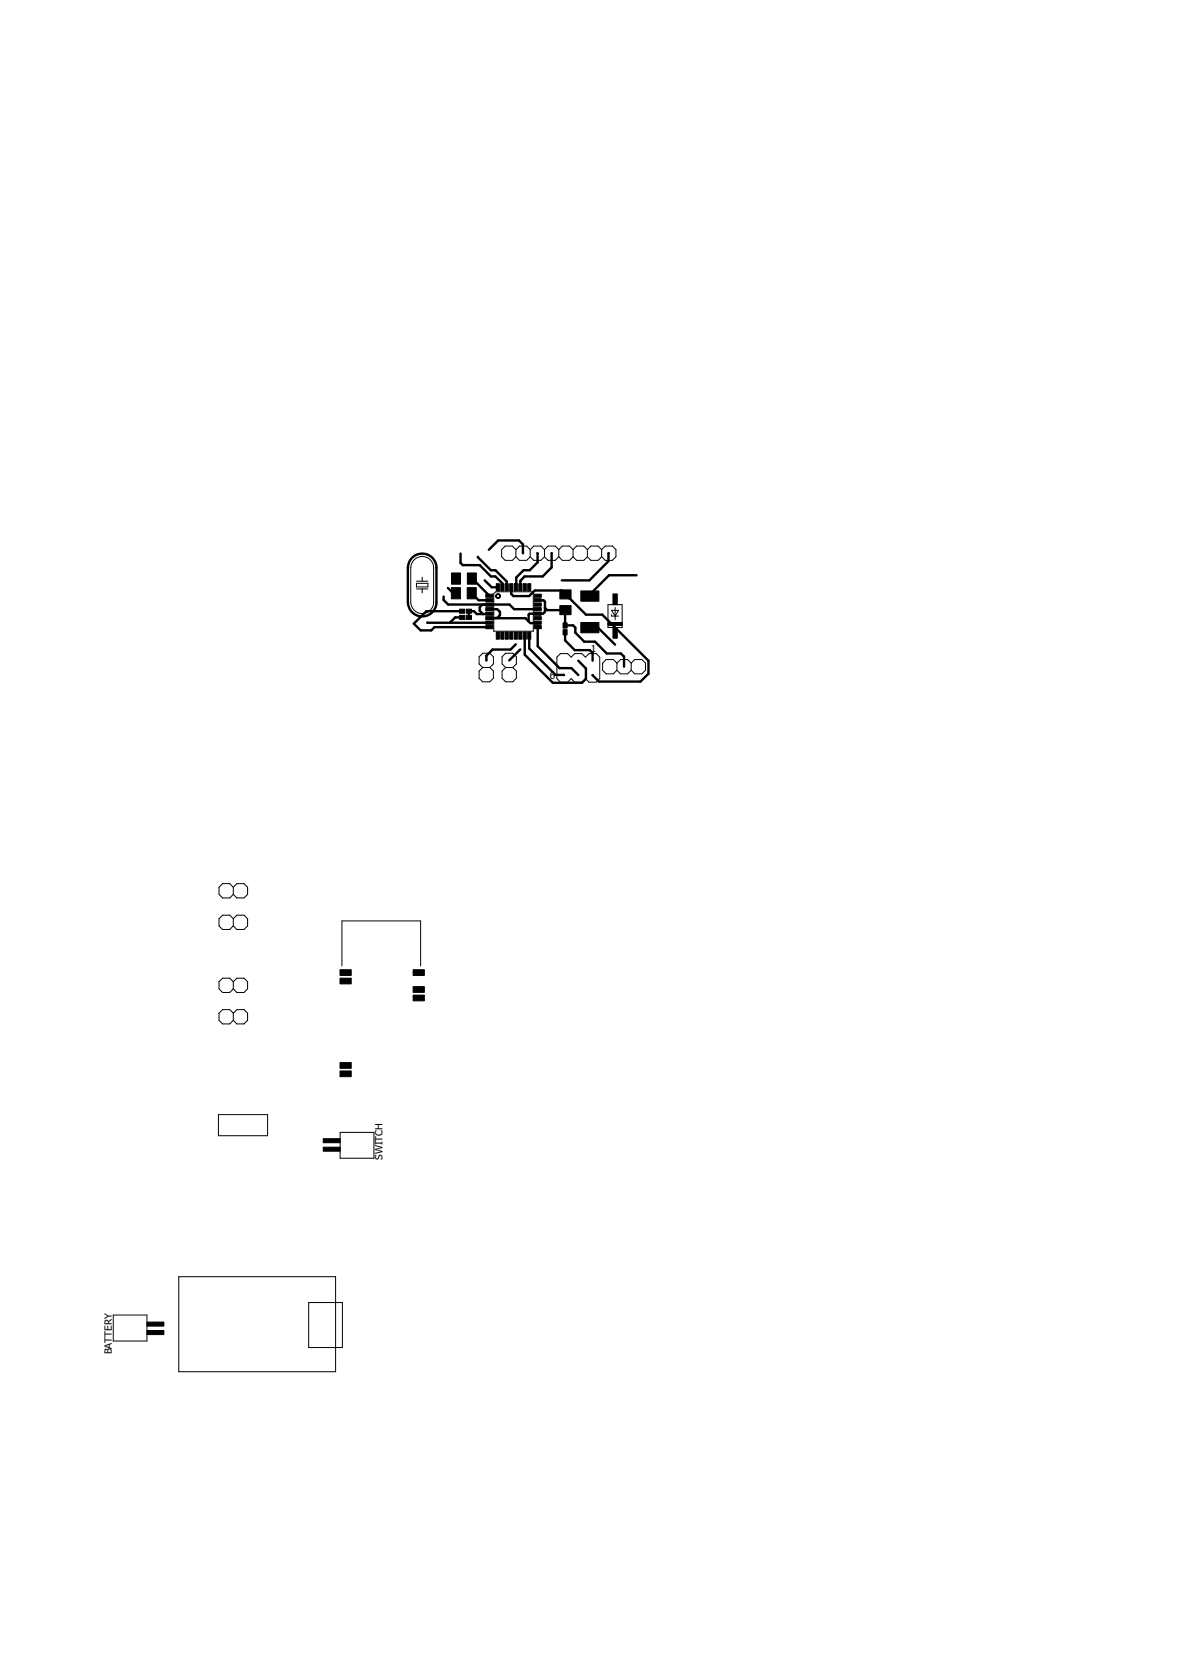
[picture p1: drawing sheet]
<svg xmlns="http://www.w3.org/2000/svg" width="210mm" height="297mm" viewBox="0 0 210 297" stroke-linecap="round" stroke-linejoin="round" font-family="sans-serif">
<defs><g id="words">
<g font-size="1.8">
<text x="105" y="115.8">1</text>
<text x="97.8" y="120.6">6</text>
<text x="68" y="206.2" transform="rotate(-90 68 206.2)">SWITCH</text>
<text x="19.9" y="240.8" transform="rotate(-90 19.9 240.8)">BAT ERY</text>
</g>
</g></defs>
<g fill="#000" stroke="#000" stroke-width=".18">
<path d="M80.2 104.5h1.6v1.9h-1.6zM80.2 101.9h1.7v1.9h-1.7zM81.7 108.3h.9v.7h-.9zM81.7 109.4h.9v.7h-.9zM82.9 109.4h.9v.7h-.9zM82.9 108.3h.9v.7h-.9zM83 104.5h1.6v1.9h-1.6zM83.1 101.9h1.6v1.9h-1.6zM86.3 105.6h1.3v.6h-1.3zM86.3 106.4h1.3v.6h-1.3zM86.3 107.2h1.3v.6h-1.3zM86.3 108h1.3v.6h-1.3z"/>
<path d="M86.3 108.8h1.3v.6h-1.3zM86.3 109.6h1.3v.6h-1.3zM86.3 110.4h1.3v.6h-1.3zM86.3 111.2h1.3v.6h-1.3zM88.2 112.4h.6v1.2h-.6zM88.2 103.8h.6v1.2h-.6zM89 112.4h.6v1.2h-.6zM89 103.8h.6v1.2h-.6zM89.8 112.4h.5v1.2h-.5zM89.8 103.8h.5v1.2h-.5zM90.6 112.4h.5v1.2h-.5zM90.6 103.8h.5v1.2h-.5z"/>
<path d="M91.4 112.4h.5v1.2h-.5zM91.4 103.8h.5v1.2h-.5zM92.2 112.4h.6v1.2h-.6zM92.2 103.8h.6v1.2h-.6zM93 112.4h.5v1.2h-.5zM93 103.8h.5v1.2h-.5zM93.8 112.4h.5v1.2h-.5zM93.8 103.8h.5v1.2h-.5zM94.9 111.2h1.3v.6h-1.3zM94.9 110.4h1.3v.6h-1.3zM94.9 109.6h1.3v.6h-1.3zM94.9 108.8h1.3v.6h-1.3z"/>
<path d="M94.9 108h1.3v.6h-1.3zM94.9 107.2h1.3v.6h-1.3zM94.9 106.4h1.3v.6h-1.3zM94.9 105.6h1.3v.6h-1.3zM99.5 107.7h2v1.6h-2zM99.5 104.9h2v1.6h-2zM100.1 111.9h.7v1h-.7zM100.1 110.7h.7v1h-.7zM103.2 105.1h3.2v1.8h-3.2zM103.2 110.7h3.2v1.8h-3.2zM108.1 110.7h2.5v.5h-2.5zM108.9 105.6h.8v1.9h-.8z"/>
<path d="M108.9 111.5h.8v2h-.8zM60.4 172.4h2v1h-2zM60.4 173.9h2v1h-2zM73.4 176.9h2v1h-2zM73.4 175.4h2v1h-2zM73.4 172.4h2v1h-2zM60.4 188.9h2v1h-2zM60.4 190.4h2v1h-2zM57.4 203.9h3.1v.7h-3.1zM57.4 202.4h3.1v.7h-3.1zM26.1 235h3v.7h-3zM26.1 236.5h3v.7h-3z"/>
</g>
<g fill="none" stroke="#000" stroke-width=".42">
<path d="M73.1 99.3a2.54 2.54 0 0 1 2.8-.7 2.54 2.54 0 0 1 1.7 2.3v6.1a2.54 2.54 0 0 1-2.6 2.6 2.54 2.54 0 0 1-2.5-2.6v-6.1a2.8 2.8 0 0 1 .6-1.6zM81.9 98.4v1.7l.4 .4h3l1.9 2h.9l1.2 1.2v.7M84.9 99l2.3 2.4h.9l2 2v1M86.9 97.7l1.6-1.6h3.7l.7 .7v1.5M92.9 98.3h.1M95.5 98.3v1.7l-1.4 1.4h-1.1l-1.2 1.3-.1 1.7M98.1 98.4l-.1 2.5-1.5 1.6h-3.3l-.7 .8v1.1M108.2 98.3l-.1 1.5-3.3 3.4h-5M75.9 110.7h11.1M78.8 106v.7l.9 .8h10.9l.8 .8h4.2M79.6 104.5l.7 .8h.5l.2 .2M81 102.8l-.1 .2"/>
<path d="M82.1 108.6h-6.3l-2.2 2.3 1.2 1.2h1.8l.6-.6h9.8M82.1 109.7h-1.2l-1 1M83.3 108.6v1.1M83.3 108.6l.1 .1M83.3 108.6h.9l.6 .6 2.2-.1M83.8 105.5l1.3 1.2h1.9M83.9 102.8l3.1 3.1M85.7 107.5l-.4 .5v.6l.6 .6M86.1 103.2l1.3 1.2h1.1M87 108.3h1.4l.5 .5v.6l-.6 .5h-1.3h6.4l.9 .9 1.3-.1M87 107.5h.1M90.9 104.4v1.2l.3 .4h2.8l1.1-1h4.7l1.4 1.4"/>
<path d="M91.7 114.5l-1 1h-3.2l-1.1 1.1v.8M92.5 115.4l-2 2M93.3 113v3.4l5 5h5.1l.7-.7v-1.9l-1.3-1.3M94.1 113v2.3l4.6 4.7h1.5M95.6 111.5v3.4l3.8 3.9h2.2l1.2 1.2M95.6 106.7h1l.3 .3v1.8l-.4 .3h-2.4l-.1 .2v1.2M95.6 109.1h.1M96.9 108.1l.3 .4h3.3l-.1 2.7h1.5l.4 .4v.9l1.5 1.6h1.9l2.1 2.1h2.5l.6 .5v1.8M100.4 112.4v1.4l1.8 1.8h2.6l.5 .5v1.4M101.2 106.4h.1M101.2 106.4l2.9 2.9h2.9l8.3 8.2v2.3l-1.5 1.4h-7.4l-1.1-1.2M104.8 111.6h1.5l3 3"/>
<path d="M105.3 120h.1M113.1 102.3h-4.9l-3.4 3.4v.3"/>
</g>
<g fill="none" stroke="#000" stroke-width=".18">
<path d="M73.6 99.5a2.03 2.03 0 0 1 2.2-.4 2.03 2.03 0 0 1 1.3 1.8v6.1a2.03 2.03 0 0 1-2.1 2.1 2.03 2.03 0 0 1-2-2.1v-6.1a2.1 2.1 0 0 1 .6-1.4zM91.7 97.7l-.6-.6h-1.3l-.6 .6v1.3l.6 .6h1.3l.6-.6M91.7 99l.6 .6h1.3l.6-.6M91.7 97.7v1.3M91.7 97.7l.6-.6h1.3l.6 .6M94.2 99l.7 .6h1.2l.7-.6M94.2 97.7v1.3M94.2 97.7l.7-.6h1.2l.7 .6M96.8 99l.6 .6h1.3l.6-.6M96.8 97.7l.6-.6h1.3l.6 .6M96.8 97.7v1.3M99.3 99l.6 .6h1.3l.7-.6"/>
<path d="M99.3 97.7l.6-.6h1.3l.7 .6M99.3 97.7v1.3M101.9 99l.6 .6h1.3l.6-.6M101.9 97.7l.6-.6h1.3l.6 .6M101.9 97.7v1.3M104.4 99l.6 .6h1.3l.6-.6M104.4 97.7l.6-.6h1.3l.6 .6M104.4 97.7v1.3M106.9 97.7l.7-.6h1.2l.7 .6v1.3l-.7 .6h-1.2l-.7-.6M106.9 97.7v1.3M74 103.7h2.1v.6h-2.1zM74 103.3h2.1"/>
<path d="M74 104.7h2.1M75 102.6v.7M75 104.7v.7M85.8 118.7l-.6-.7v-1.2l.6-.7h1.3l.6 .7v1.2l-.6 .7M85.8 118.7l-.6 .6v1.3l.6 .6h1.3l.6-.6v-1.3l-.6-.6M85.8 118.7h1.3M87.8 105.5l.3-.3h6.7v7h-7zM89.9 118.7h1.2M89.9 118.7l-.7-.7v-1.2l.7-.7h1.2l.7 .7v1.2l-.7 .7M89.9 118.7l-.7 .6v1.3l.7 .6h1.2l.7-.6v-1.3l-.7-.6M99 116.8l.6-.6h1.3l.6 .6 .7-.6h1.2l.7 .6 .6-.6h1.3l.6 .6v3.8l-.6 .7h-1.3l-.6-.7-.7 .7h-1.2l-.7-.7-.6 .7h-1.3l-.6-.7zM108.1 107.5h2.5v4h-2.5z"/>
<path d="M108.7 108.5h1.2l-.6 1zM108.7 109.3v.2h1.2M109.3 108v2.2M109.6 117.9l-.6-.7h-1.3l-.6 .7v1.2l.6 .7h1.3l.6-.7M109.6 119.1l.7 .7h1.2l.7-.7M109.6 117.9v1.2M109.6 117.9l.7-.7h1.2l.7 .7M112.2 117.9l.6-.7h1.3l.6 .7v1.2l-.6 .7h-1.3l-.6-.7M112.2 117.9v1.2M41.5 157.7l-.7-.6h-1.2l-.7 .6v1.3l.7 .6h1.2l.7-.6M41.5 157.7l.6-.6h1.3l.6 .6v1.3l-.6 .6h-1.3l-.6-.6M41.5 157.7v1.3"/>
<path d="M41.5 163.3v1.3M41.5 174.5v1.3M41.5 163.3l-.7-.6h-1.2l-.7 .6v1.3l.7 .6h1.2l.7-.6M41.5 174.5l-.7-.6h-1.2l-.7 .6v1.3l.7 .6h1.2l.7-.6M41.5 163.3l.6-.6h1.3l.6 .6v1.3l-.6 .6h-1.3l-.6-.6M41.5 174.5l.6-.6h1.3l.6 .6v1.3l-.6 .6h-1.3l-.6-.6M60.8 171.7v-8h14v8M38.8 198.1h8.8v3.8h-8.8zM41.5 180.1v1.3M41.5 180.1l-.7-.6h-1.2l-.7 .6v1.3l.7 .6h1.2l.7-.6M41.5 180.1l.6-.6h1.3l.6 .6v1.3l-.6 .6h-1.3l-.6-.6M60.5 201.3h6v4.6h-6z"/>
<path d="M20.1 233.8h6v4.6h-6zM31.8 226.9h27.8v16.9h-27.8zM54.9 231.5h6v8h-6z"/>
</g>
<path d="M88.3 105.6a.43 .43 0 0 1 .6 .2 .43 .43 0 0 1-.3 .6 .43 .43 0 0 1-.5-.4h.1a.28 .28 0 0 1 .4-.3 .28 .28 0 0 1 .1 .5 .28 .28 0 0 1-.4-.1l-.2-.1z" fill-rule="evenodd" fill="#000" stroke="#000" stroke-width=".18"/>
<use href="#words"/>
</svg>
